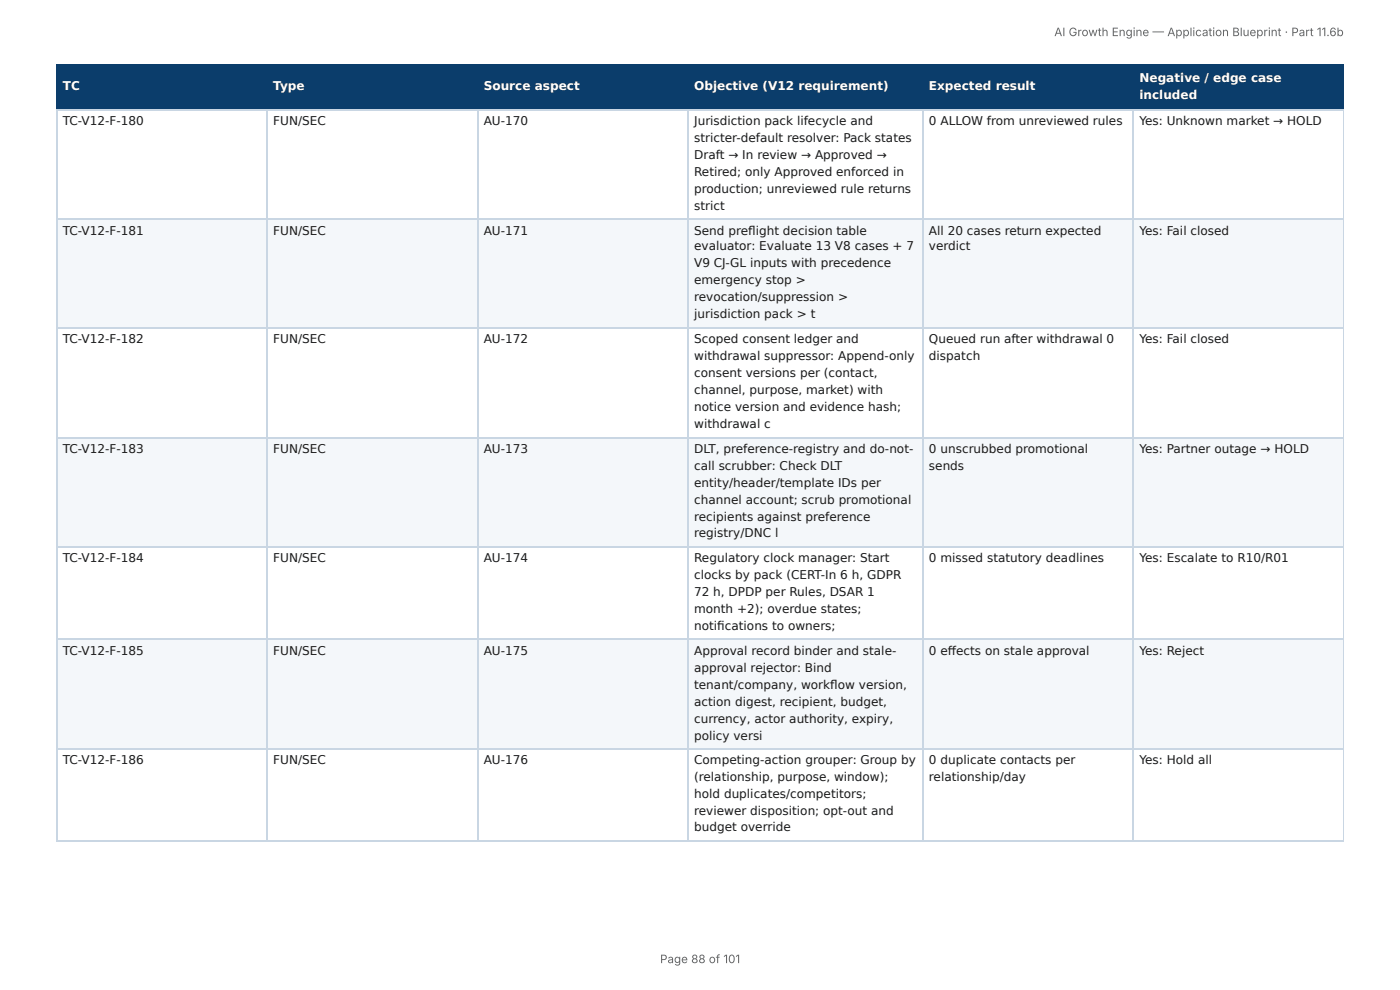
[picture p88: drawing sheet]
<svg xmlns="http://www.w3.org/2000/svg" width="297mm" height="210mm" viewBox="0 0 297 210" stroke-linecap="round" stroke-linejoin="round" font-family="sans-serif">
<defs><g id="words">
<g font-size="2.6" fill="#fff">
<text x="242" y="17.4">Negative / edge case</text>
<text x="13.3" y="19">TC</text>
<text x="58" y="19">Type</text>
<text x="102.7" y="19">Source aspect</text>
<text x="147.4" y="19">Objective (V12 requirement)</text>
<text x="197.3" y="19">Expected result</text>
<text x="242" y="21">included</text>
</g>
<g font-size="2.6" fill="#1a1a1a">
<text x="13.3" y="26.5">TC-V12-F-180</text>
<text x="58" y="26.5">FUN/SEC</text>
<text x="102.7" y="26.5">AU-170</text>
<text x="147.4" y="26.5">Jurisdiction pack lifecycle and</text>
<text x="197.3" y="26.5">0 ALLOW from unreviewed rules</text>
<text x="242" y="26.5">Yes: Unknown market → HOLD</text>
<text x="147.4" y="30.1">stricter-default resolver: Pack states</text>
<text x="147.4" y="33.7">Draft → In review → Approved →</text>
<text x="147.4" y="37.3">Retired; only Approved enforced in</text>
<text x="147.4" y="40.9">production; unreviewed rule returns</text>
<text x="147.4" y="44.5">strict</text>
<text x="13.3" y="49.8">TC-V12-F-181</text>
<text x="58" y="49.8">FUN/SEC</text>
<text x="102.7" y="49.8">AU-171</text>
<text x="147.4" y="49.8">Send prefl ight decision table</text>
<text x="147.4" y="53.2">evaluator: Evaluate 13 V8 cases + 7</text>
<text x="197.3" y="49.8">All 20 cases return expected</text>
<text x="197.3" y="53.2">verdict</text>
<text x="242" y="49.8">Yes: Fail closed</text>
<text x="147.4" y="56.8">V9 CJ-GL inputs with precedence</text>
<text x="147.4" y="60.4">emergency stop &gt;</text>
<text x="147.4" y="64">revocation/suppression &gt;</text>
<text x="147.4" y="67.6">jurisdiction pack &gt; t</text>
<text x="13.3" y="72.9">TC-V12-F-182</text>
<text x="58" y="72.9">FUN/SEC</text>
<text x="102.7" y="72.9">AU-172</text>
<text x="147.4" y="72.9">Scoped consent ledger and</text>
<text x="147.4" y="76.5">withdrawal suppressor: Append-only</text>
<text x="197.3" y="72.9">Queued run after withdrawal 0</text>
<text x="197.3" y="76.5">dispatch</text>
<text x="242" y="72.9">Yes: Fail closed</text>
<text x="147.4" y="80.1">consent versions per (contact,</text>
<text x="147.4" y="83.7">channel, purpose, market) with</text>
<text x="147.4" y="87.3">notice version and evidence hash;</text>
<text x="147.4" y="90.9">withdrawal c</text>
<text x="13.3" y="96.2">TC-V12-F-183</text>
<text x="58" y="96.2">FUN/SEC</text>
<text x="102.7" y="96.2">AU-173</text>
<text x="147.4" y="96.2">DLT, preference-registry and do-not-</text>
<text x="147.4" y="99.8">call scrubber: Check DLT</text>
<text x="197.3" y="96.2">0 unscrubbed promotional</text>
<text x="197.3" y="99.8">sends</text>
<text x="242" y="96.2">Yes: Partner outage → HOLD</text>
<text x="147.4" y="103.4">entity/header/template IDs per</text>
<text x="147.4" y="107">channel account; scrub promotional</text>
<text x="147.4" y="110.6">recipients against preference</text>
<text x="13.3" y="119.3">TC-V12-F-184</text>
<text x="58" y="119.3">FUN/SEC</text>
<text x="102.7" y="119.3">AU-174</text>
<text x="147.4" y="114">registry/DNC l</text>
<text x="147.4" y="119.3">Regulatory clock manager: Start</text>
<text x="197.3" y="119.3">0 missed statutory deadlines</text>
<text x="242" y="119.3">Yes: Escalate to R10/R01</text>
<text x="147.4" y="122.9">clocks by pack (CERT-In 6 h, GDPR</text>
<text x="147.4" y="126.5">72 h, DPDP per Rules, DSAR 1</text>
<text x="147.4" y="130.1">month +2); overdue states;</text>
<text x="147.4" y="133.7">notifi cations to owners;</text>
<text x="13.3" y="139">TC-V12-F-185</text>
<text x="58" y="139">FUN/SEC</text>
<text x="102.7" y="139">AU-175</text>
<text x="147.4" y="139">Approval record binder and stale-</text>
<text x="147.4" y="142.6">approval rejector: Bind</text>
<text x="197.3" y="139">0 eff ects on stale approval</text>
<text x="242" y="139">Yes: Reject</text>
<text x="147.4" y="146.2">tenant/company, workfl ow version,</text>
<text x="147.4" y="149.8">action digest, recipient, budget,</text>
<text x="147.4" y="153.4">currency, actor authority, expiry,</text>
<text x="147.4" y="157">policy versi</text>
<text x="13.3" y="162.3">TC-V12-F-186</text>
<text x="58" y="162.3">FUN/SEC</text>
<text x="102.7" y="162.3">AU-176</text>
<text x="147.4" y="162.3">Competing-action grouper: Group by</text>
<text x="147.4" y="165.9">(relationship, purpose, window);</text>
<text x="197.3" y="162.3">0 duplicate contacts per</text>
<text x="197.3" y="165.9">relationship/day</text>
<text x="242" y="162.3">Yes: Hold all</text>
<text x="147.4" y="169.5">hold duplicates/competitors;</text>
<text x="147.4" y="173.2">reviewer disposition; opt-out and</text>
<text x="147.4" y="176.5">budget override</text>
</g>
<g font-size="2.5" fill="#666">
<text x="223.9" y="7.7">AI Growth Engine — Application Blueprint · Part 11.6b</text>
<text x="140.2" y="204.5">Page 88 of 101</text>
</g>
</g></defs>
<g fill="#0b3d6b">
<path d="M12.1 14h44.5v9.1h-44.5z"/>
<path d="M56.6 14h44.7v9.1h-44.7z"/>
<path d="M101.3 14h44.8v9.1h-44.8z"/>
<path d="M146.1 14h50v9.1h-50z"/>
<path d="M196.1 14h44.7v9.1h-44.7z"/>
<path d="M240.8 14h44.6v9.1h-44.6z"/>
</g>
<g fill="#f4f7fa">
<path d="M12.1 46.5h44.5v23.3h-44.5z"/>
<path d="M56.6 46.5h44.7v23.3h-44.7z"/>
<path d="M101.3 46.5h44.8v23.3h-44.8z"/>
<path d="M146.1 46.5h50v23.3h-50z"/>
<path d="M196.1 46.5h44.7v23.3h-44.7z"/>
<path d="M240.8 46.5h44.6v23.3h-44.6z"/>
<path d="M12.1 92.9h44.5v23.3h-44.5z"/>
<path d="M56.6 92.9h44.7v23.3h-44.7z"/>
<path d="M101.3 92.9h44.8v23.3h-44.8z"/>
<path d="M146.1 92.9h50v23.3h-50z"/>
<path d="M196.1 92.9h44.7v23.3h-44.7z"/>
<path d="M240.8 92.9h44.6v23.3h-44.6z"/>
<path d="M12.1 135.9h44.5v23.1h-44.5z"/>
<path d="M56.6 135.9h44.7v23.1h-44.7z"/>
<path d="M101.3 135.9h44.8v23.1h-44.8z"/>
<path d="M146.1 135.9h50v23.1h-50z"/>
<path d="M196.1 135.9h44.7v23.1h-44.7z"/>
<path d="M240.8 135.9h44.6v23.1h-44.6z"/>
</g>
<path d="M11.9 13.9h273.5M12 13.8v9.6M56.7 13.8v9.6M101.5 13.8v9.6M146.2 13.8v9.6M195.9 13.8v9.6M240.7 13.8v9.6M11.9 23.3h273.5" fill="none" stroke="#0b3d6b" stroke-width=".24"/>
<path d="M285.3 13.8v9.6" fill="none" stroke="#0b3d6b" stroke-width=".21"/>
<g fill="none" stroke="#c9d6e3" stroke-width=".24">
<path d="M11.9 23.3h273.5M12 23.4v155.3M56.7 23.4v155.3M101.5 23.4v155.3M146.2 23.4v155.3M195.9 23.4v155.3M240.7 23.4v155.3M11.9 46.6h273.5M11.9 69.7h273.5M11.9 93h273.5M11.9 116.1h273.5M11.9 135.8h273.5"/>
<path d="M11.9 159.1h273.5M11.9 178.6h273.5"/>
</g>
<path d="M285.3 23.4v155.3" fill="none" stroke="#c9d6e3" stroke-width=".21"/>
<use href="#words"/>
</svg>
